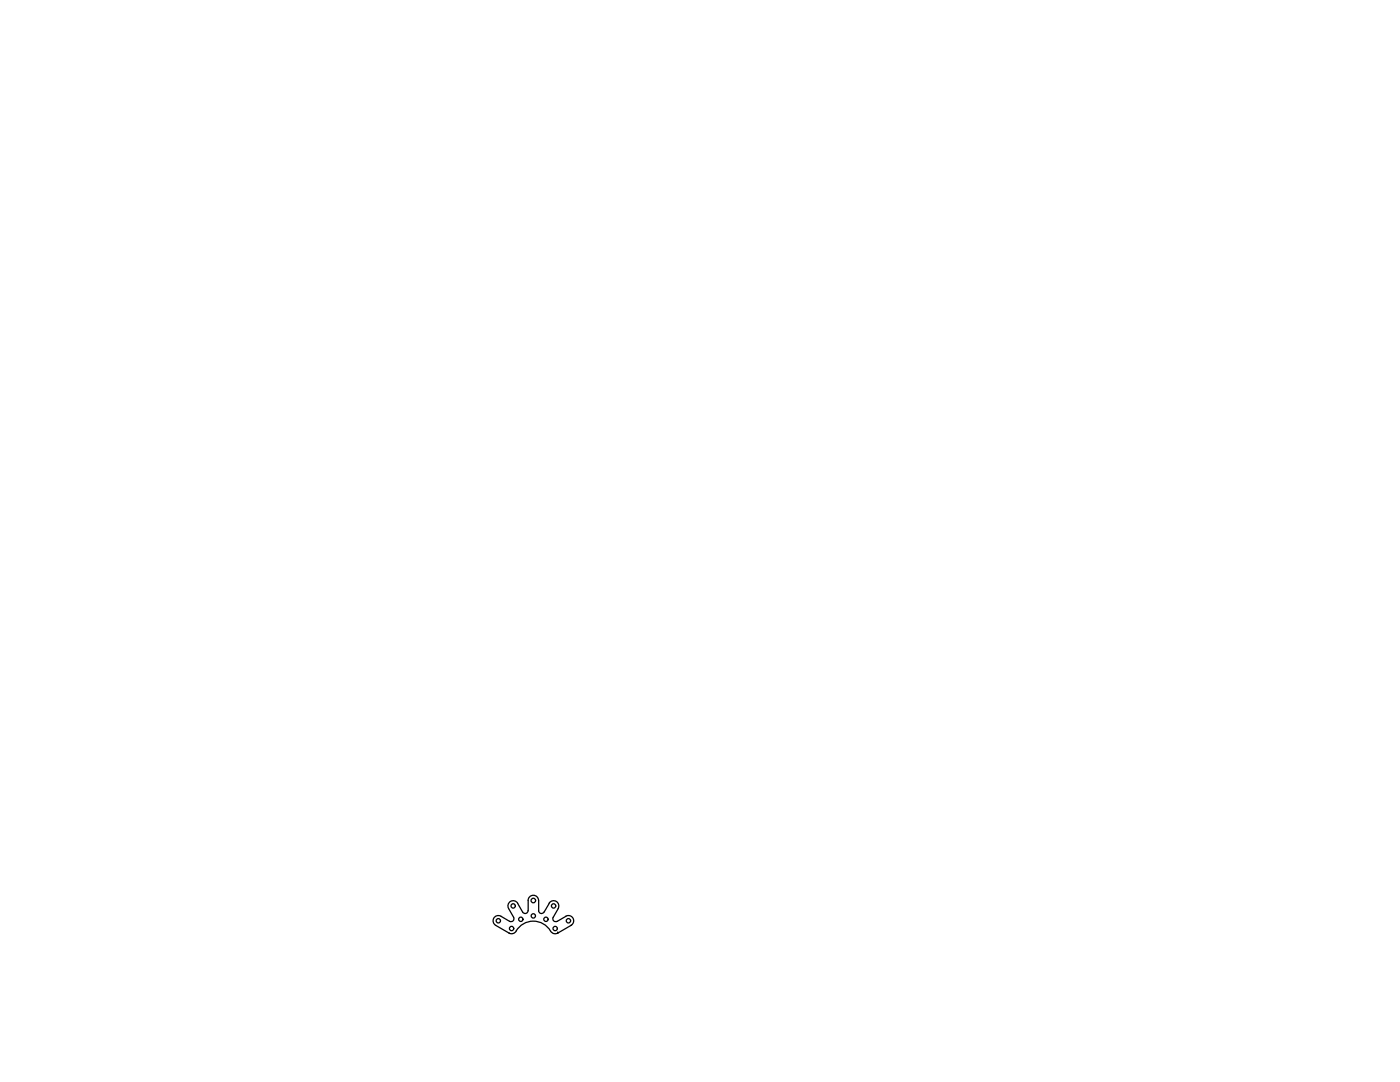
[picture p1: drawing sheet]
<svg xmlns="http://www.w3.org/2000/svg" width="279mm" height="216mm" viewBox="0 0 279 216" stroke-linecap="round" stroke-linejoin="round" font-family="sans-serif">
<!-- layer: 0 -->
<g fill="none" stroke="#000" stroke-width=".25">
<path d="M105.4 179.7a1.05 1.05 0 0 1 1-1.1 1.05 1.05 0 0 1 1.1 1.1M105.4 179.7v2M107.5 179.7v2M101.7 186.2h.1M102.5 183a.58 .58 0 0 1-.1 .7 .58 .58 0 0 1-.7 .1l-1.7-1a1.04 1.04 0 0 0-1.5 .4 1.04 1.04 0 0 0 .4 1.4l2.8 1.6M103 185.8a4 4 0 0 1 6.9 0M103 185.8a1.05 1.05 0 0 1-1.4 .4M105.4 181.7a.58 .58 0 0 1-.4 .6 .58 .58 0 0 1-.7-.3l-1-1.7a1.04 1.04 0 0 0-1.4-.4 1.04 1.04 0 0 0-.4 1.4l1 1.7M109.6 180.2a1.06 1.06 0 0 1 1.4-.3 1.06 1.06 0 0 1 .4 1.4l-1 1.7a.58 .58 0 0 0 .1 .7 .58 .58 0 0 0 .7 .1l1.7-1M109.6 180.3l-1 1.7a.58 .58 0 0 1-.7 .3 .58 .58 0 0 1-.4-.6M109.9 185.8a1.05 1.05 0 0 0 1.5 .3M111.3 186.2h.1"/>
<path d="M112.9 182.8a1.05 1.05 0 0 1 1.5 .5 1.05 1.05 0 0 1-.5 1.4M114.1 184.6l-2.9 1.6"/>
<circle cx="106.4" cy="179.7" r=".46"/>
<circle cx="99.5" cy="183.7" r=".43"/>
<circle cx="102.1" cy="185.3" r=".43"/>
<circle cx="102.4" cy="180.8" r=".43"/>
<circle cx="103.9" cy="183.4" r=".43"/>
<circle cx="106.4" cy="182.8" r=".43"/>
<circle cx="109" cy="183.4" r=".43"/>
<circle cx="110.5" cy="180.8" r=".43"/>
<circle cx="110.8" cy="185.3" r=".43"/>
<circle cx="113.4" cy="183.7" r=".43"/>
</g>
</svg>
